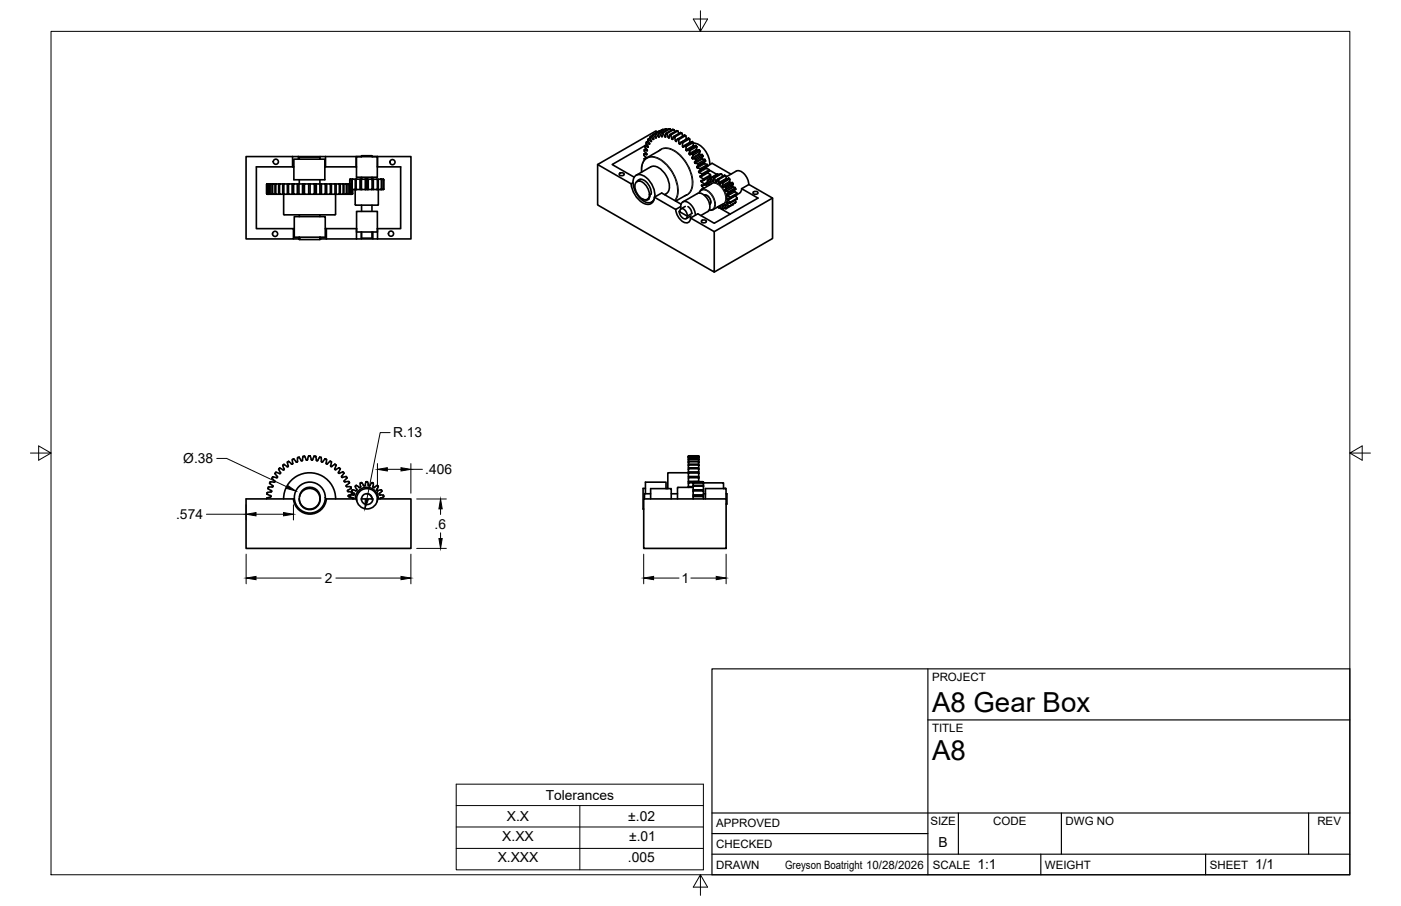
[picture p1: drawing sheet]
<svg xmlns="http://www.w3.org/2000/svg" width="432mm" height="279mm" viewBox="0 0 432 279" stroke-linecap="round" stroke-linejoin="round" font-family="sans-serif">
<defs><g id="words">
<g font-size="8.5">
<text x="287.3" y="219.5">A8 Gear Box</text>
<text x="287.3" y="234.5">A8</text>
</g>
<g font-size="4.3">
<text x="121.2" y="134.9">R.13</text>
<text x="56.5" y="142.8">Ø.38</text>
<text x="131.1" y="146.2">.406</text>
<text x="54.3" y="160.1">.574</text>
<text x="133.9" y="163">.6</text>
<text x="100.1" y="179.8">2</text>
<text x="210.1" y="179.8">1</text>
<text x="168.2" y="246.6">Tolerances</text>
<text x="156.2" y="253.3">X.X</text>
<text x="193.7" y="253.2">±.02</text>
<text x="154.8" y="259.4">X.XX</text>
<text x="193.9" y="259.4">±.01</text>
<text x="289.3" y="261.2">B</text>
<text x="153.4" y="266">X.XXX</text>
<text x="193.5" y="266">.005</text>
<text x="301.2" y="268.1">1:1</text>
<text x="386.8" y="268.1">1/1</text>
</g>
<g font-size="3.5">
<text x="287.3" y="210.1">PROJECT</text>
<text x="287.3" y="225.8">TITLE</text>
<text x="220.7" y="255.2">APPROVED</text>
<text x="286.7" y="254.5">SIZE</text>
<text x="306.1" y="254.5">CODE</text>
<text x="328.4" y="254.5">DWG NO</text>
<text x="406" y="254.5">REV</text>
<text x="220.7" y="261.5">CHECKED</text>
<text x="220.7" y="267.9">DRAWN</text>
<text x="242" y="267.9">Greyson Boatright 10/28/2026</text>
<text x="287.5" y="267.9">SCALE</text>
<text x="322.1" y="267.9">WEIGHT</text>
<text x="372.9" y="267.9">SHEET</text>
</g>
</g></defs>
<!-- layer: Visible -->
<g fill="none" stroke="#000" stroke-width=".51">
<path d="M204.3 39.9l-2.3 1.3 .1 .8a.26 .26 0 0 1 .2 .4 .26 .26 0 0 1-.3 .1 .26 .26 0 0 1-.2-.3l-.5-.7 2.1-1.2M205.3 39.8l-2 1.2 .7 1.1M205.3 39.8l.4 .2M205.4 39.7l-2.4 1.3 .1 1.1M206.2 39.8l-2.1 1.2v1.1M206.2 39.7v.1M206.2 39.7l.3 .1M207.7 40l-.4-.1-2 1.2-.1 1.1h-.3l-.5-1.2 2.1-1.2 .3 .4M82.2 59.7l.2 .2M82.2 56.9v2.8M82.3 59.7l.2 .2M82.3 56.9v2.8"/>
<path d="M82.3 56.7h.2l-.2 .2zM82.4 56.7l-.2 .2M82.4 59.9h.1M82.4 56.7h.1M82.5 59.9h.2M82.5 56.7h.2M82.6 56.7h.3l-.2 .1v3l.2 .1-.3-.1zM82.9 59.9h.3M82.9 56.7h.3M83.1 56.8l.3-.1-.2 .1v3l.2 .1-.3-.2zM83.4 59.9h.5M83.4 56.7h.5"/>
<path d="M83.9 56.7h.3l-.2 .1v3l.2 .1-.4-.1zM84.2 59.9h.7M84.2 56.7h.7M84.8 56.7h.4l-.2 .1v3l.2 .1-.4-.1zM85.2 59.9h.7M85.2 56.7h.7M85.9 56.7h.4l-.1 .1v3l.1 .1-.4-.1zM86.3 59.9l1.1 .2M86.3 56.7h.9M87.2 56.7h.5l-.2 .1v3l.2 .1-.6-.1zM87.7 59.9h.9M87.7 56.7h.9"/>
<path d="M88.6 56.7h.5l-.2 .2v2.9l.2 .1h-.5zM89.1 56.7h1M90.1 56.7h.5v3.2h-.5v-.2M90.1 56.7v.2M90.1 56.7v3.2h-1M90.2 51.5h.4M90.2 48.3h1.7M90.2 48.3h-14.4v25.4h14.6v-3.2h-11.4v-19h11.2M90.2 48.3v3.2M90.6 49.1h9.5v6.3h-9.5zM90.6 59.9h1.1M90.6 56.7h1.1"/>
<path d="M91.7 59.9h.1M91.7 56.7h.1M91.7 56.7v3.2M91.7 56.7h.5v3.2h-.5zM91.9 48.3h6.7v.8v-.6h-6.4v.6M91.9 48.3v.8M92.2 59.9h1.2M92.2 55.4v1.3h1.2M93.2 56.7v3.2M93.4 56.7h.5v3.2h-.5zM93.9 59.9h1.2M93.9 56.7h1.2"/>
<path d="M95.1 56.7h.5v3.2h-.5zM95.6 59.9h1.2M95.6 56.7h1.2M96.8 56.7h.5v3.2h-.5zM97.3 59.9h1.2M97.3 56.7h1.2M97.5 56.7v3.2M98.5 56.7h.5v3.2h-.5zM98.6 55.4v1.3M98.6 48.3h1.7M99 59.9h1.1M99 56.7h1.1"/>
<path d="M99.1 56.7v3.2M100.1 51.5h.2M100.3 51.5h9.4M100.3 48.3v3.2M100.3 48.3h9.4M100.6 59.7v.2M100.6 56.9v-.2h-.5v3.2h.5M100.6 59.9h1M101.6 56.7h.6l-.1 3.2h-.5l.2-.2v-2.8zM101.6 56.7h-1v3.2M102.1 59.9h1M102.1 56.7h1"/>
<path d="M103.1 56.7l.5 .1-.1 3.1h-.4l.2-.1v-3zM103.5 59.9h.9M103.5 56.7h.9M103.6 59.9l-.2 .2M104.4 56.7l.5 .1-.1 3.1h-.4l.2-.1v-3zM104.8 59.9h.8M104.8 56.7h.8M105.6 56.7l.4 .1-.1 3.1h-.3l.1-.1v-3zM105.9 59.9h.7M105.9 56.7h.7M106.6 56.7l.4 .2-.2 3h-.2l.1-.1v-2.9zM106.8 59.9h.5"/>
<path d="M106.8 56.7h.5M107.3 56.7l.4 .1-.1 3.1h-.3l.2-.2v-2.8zM107.6 59.9h.3M107.6 56.7h.3M107.8 56.7v-1.3l.3-.1-.2 .1v1.3M107.9 56.7l.3 .1-.1 3.1h-.2l.2-.1v-3zM108.1 55.3h.4M108.1 59.9h.4M108.1 56.7h.3M108.4 56.7h.1M108.5 55.3h.3l-.3 .1v2.9l.3 .1h-.4zM108.5 58.4v1.4l-.2 .1"/>
<path d="M108.5 58.4l-.1 1.5M108.6 59.7l-.1 .2M108.6 58.4v1.3M108.7 59.7l-.2 .2M108.8 58.4h.7M108.8 55.3h.7M109.5 55.3h.5l-.2 .1v2.9l.2 .1-.5-.1zM109.7 51.5h.2M109.7 48.3h1.6M109.7 48.3v3.2M109.9 48.3h6.4v6.4h-6.4zM110 55.3h1"/>
<path d="M111 55.3v3.1h-1M111 55.3h.5v3.1h-.5l.1-.1M111 55.3l.1 .2M111.3 48.3a2.26 2.26 0 0 1 2.1-.3h1.2v.3h1.8M111.3 48.3h.1M111.4 54.7v.6M111.5 55.3h1.1M111.5 58.4h1.1M112.6 58.4h.2M112.6 55.3h.2M112.6 55.3v3.1M112.8 55.3h.5v3.1h-.5z"/>
<path d="M113.3 58.4h.2M113.3 55.3h1.2M113.5 58.4h1M113.5 55.3v3.1M114.5 55.3v3.1h.5v-.1M114.5 55.3h.5v.2M114.6 54.7v.6M116.1 55.3l.5 .1-.1 3h-.4l.2-.1v-2.9zM116.1 55.3h-1l-.1 3.1h1.1M116.3 51.5h7.2v19h-7.1M116.4 48.3h10.3v25.4h-10.3M116.4 48.3v3.2"/>
<path d="M116.5 58.4h.8M116.5 55.3h.8M116.8 58.4l-.2 .2v4.5l-.2 .2-6.9-.1-.2-4.8M117.3 55.3l.4 .1-.1 3h-.3l.2-.1v-2.9zM117.6 55.3l.7 .1v2.9l-.7 .1M118 55.3l.2 .1v2.9l-.2 .1M184.2 50.7v12.5l35.9 20.7v-12.5l-7.3-4.2M190.9 53.6a.82 .82 0 0 1 .8-.4 .82 .82 0 0 1 .6 .7 .82 .82 0 0 1-.8 .3 .82 .82 0 0 1-.6-.6zM194.5 56.7a7.3 7.3 0 0 0 4.9 6.3 2.06 2.06 0 0 0 2.3-2.2M196.1 54.1l4.5-2.6a4.2 4.2 0 0 1 4.8 2.7 4.2 4.2 0 0 1-.1 5.5l-.5 .3M196.2 56.1a2.76 2.76 0 0 1 3.5 2l.4 1.3a1.56 1.56 0 0 1-.6 2.1 1.56 1.56 0 0 1-2.1-.5 4.3 4.3 0 0 1-1.5-4.6zM196.4 55.9a1.61 1.61 0 0 1 2.7 .1l1.4 2.1 .2 1.7-.4 .2"/>
<path d="M197.5 55.3l-1.2 .7M198.5 47.5v.5l.8 .7M198.6 49v.3M198.6 46.2v.4l.7 .7M198.9 44.9l-.1 .4 .7 1-.1 .2M199.1 47.2l-.6 .3 .9 .1M199.1 45.8l-.5 .4 .8 .3M199.2 48.6l-.6 .3 .3 .1M199.3 43.8l-.2 .4 .6 1.2-.8-.4 .5-.4-10.7 6.1 6.8 4M199.3 47.3l.1 .3M199.4 47.5v.1M199.8 43.5l-.5 .4 .9 .5"/>
<path d="M199.8 42.8l-.2 .4 .6 1.2M200.5 42.1l-.2 .3 .3 .8a.26 .26 0 0 1 .2 .3 .26 .26 0 0 1-.3 .2 .26 .26 0 0 1-.2-.4l-.5-.4 .5-.4M201.1 41.7l-.5 .4M202.7 40.7l-.5-.3-18 10.3 10.3 6 .6-.3M203.4 40.3l-2.3 1.3 .2 .9a.28 .28 0 0 1 .2 .3 .28 .28 0 0 1-.4 .2 .28 .28 0 0 1-.1-.3l-.4-.6M203.4 40.3h.1M203.7 46.2l-5 3-.8 1.6-.2 2.3M204.1 42.1h-.1M204.6 40l-.3-.1-2.1 1.2 .6 1 .2 .1 .2-.1M208.9 40.4l-.4-.1-2 1.2-.3 1-.2-.1-.4-1.3 2-1.1 .4 .6M210.1 41.1l-.4-.2-2 1.2-.2 .4a.28 .28 0 0 1-.2 .4 .28 .28 0 0 1-.3-.3l-.2-1 2-1.2 .4 .8M210.4 42l-.4-1-2 1.2 .2 1.2"/>
<path d="M211.3 44.9l-.2 .1M211.3 41.9l-.3-.3-2.3 1.5a.29 .29 0 0 1-.1 .4 .29 .29 0 0 1-.4-.1M211.5 46.3v.1M211.5 42.9l-.3-1-2 1.1 .2 1.4M212.5 42.9l-.3-.3-2.2 1.2-.5 .7-.1-.2M212.7 44l-.3-1.2-2 1.2v.6a.4 .4 0 0 0-.1 .5 .4 .4 0 0 0 .5 .1l.3-.2M213.3 48.8l.4-1 2.1-1.2-.1 .4a.49 .49 0 0 0 0 .7 .49 .49 0 0 0 .7 0l-2.1 1.2-.8 .1-.2-.2M213.4 43.7h-.1M213.4 43.7l-2.3 1.3M213.4 43.7l.3 .3M213.7 44.1a6.3 6.3 0 0 1 5.1 6.1l-.1 .6M213.9 45.2l-.3-1.2-2.1 1.2v1.2"/>
<path d="M214.4 45l-2.9 1.4M214.4 45h.1M214.4 44.9l-2.5 1.4M214.5 44.9l.3 .4M214.6 46l.1-.8-2.1 1.2-.2 .9 .3 .4M214.6 46l.3 .4M214.9 46.4l.6-.2-2.9 1.5M214.9 46.4l-2.2 1.3M214.9 59.7a3.2 3.2 0 0 1 3.6 2.5l.2 .6a2.2 2.2 0 0 1-.6 2.4l-2.1 1.3M214.9 59.7l-4.4 2.6M215.4 52.8l-.1 .2M215.5 46.2l.3 .4"/>
<path d="M215.6 52.7l2.5-1.5-2.7 1.6M216.1 55.9l1 .8 1-.6M216.2 58.5l-.7 1M216.3 48.7l.4-.6-2.1 1.2-.5 .7M216.3 57.5l.7 .5M216.3 58.4h.1M216.3 58.4l-.1 .1M216.3 48.7l.1 .3M216.4 49l.9 .2-2.1 1.3-1-.2-.1-.3M216.4 47.7l.3 .4M216.6 54l-.2 .1M217 50.1l.2 .4"/>
<path d="M217 50.1l-2.2 1.4M217.2 50.5l.8 .3-2.1 1.2-.9-.2-.2-.2M217.3 49.2l.2 .4M217.4 49.6l-2.1 1.2-.5 .6M217.4 49.6l-.4 .5M217.6 51.6l.2 .3M217.7 56.8l.1 .4M217.7 51.9l.1 .1M217.8 52l.7 .4M218 50.8l.1 .4 1.4-.8 5.8 3.3M218.1 53.2l.1 .2M218.2 53.4l.7 .6-2 1.2-.6-.3a.41 .41 0 0 1-.6-.5 .41 .41 0 0 1 .6-.3h.1"/>
<path d="M218.2 55.5l-.2 .4 .6 .9-.1 .3-.7-.4M218.3 56.4l-1.3 .7h-.8l.1 .3M218.4 54.7l.4 .4M218.5 52.4l-2 1.2-1-.3-.1-.3M218.5 52.3l.2 .5M218.5 52.4l2.4 1.4 .2-.1M218.6 52.8l-2.3 1.3M218.6 52.8h.1M218.8 55.2l-.6 .4 .7 .7 .2-.3M218.8 55.2l.3 .8M218.9 53.9l.1 .4-2.2 1.3-.7 .1v.2M219.4 56.7l-3.2 1.8"/>
<path d="M220.7 56.1h.2M221.5 53.9l-.4-.2-2.2 1.2-.1 .3M222.3 53.7l-.3-.1-2 1.2-.1 1.1h-.2l-.6-1M222.6 57.3l.4 .4M222.7 54.4l-.4-.7-2.1 1.1 .5 1.2M223.1 57.7l2.6-1.4-2.7 1.5M223.5 58.4l2.3-1.2 .2-.5-2.1 1.1-.5 .7 .2 .4M223.6 54.2l-.3-.2-2.2 1.3-.2 .8M223.8 54.6l3.1-1.8a2.85 2.85 0 0 1 3.2 1.9l.7 2.2M224 55.3h.1M224 55.3l-.4-1.1-2.1 1.2 .2 1.2M224 59.8l.2 .6"/>
<path d="M224.6 55l-2.3 1.3-.3 .5-.3-.2M224.6 55h.1M224.6 55l-2.3 1.3M224.6 55l.3 .3M225.1 56.5l-.2-.4-.1-.9-2 1.2-.2 .9M225.7 57.3l.1 .4M225.7 57.2l.2 .5 .7 .3-2.1 1.2-.9-.3M225.7 56.3l.3 .4M226.2 58.7l.9 1-2 1.1-.9-.4M226.6 57.9l.2 .4M226.7 58.4l-2.7 1.4M226.7 58.4l-2.4 1.4"/>
<path d="M227.1 59.6l.1 .4-2.1 1.2h-.9v.4l.7 .7 2.2-1.1-.6-.8 1.4-.8M228.6 58.2l5 2.9-13.5 7.8-5-3-2.3 1.3M228.6 58.2l2.2-1.3 7.3 4.2v12.5l-18 10.3M228.6 58.2l-.2 .8-.5 .6M232.1 59.3a.82 .82 0 0 1 .9-.3 .82 .82 0 0 1 .6 .6 .82 .82 0 0 1-.9 .4 .82 .82 0 0 1-.6-.7zM87.4 60.1v6l.2 .2h15.6l.2-.2v-6M90.4 70.5h.3M90.7 66.8h9.5v6.4h-9.5zM92.2 66.3v.5M98.6 66.3v.5M98.6 73.7h.1M98.7 73.2l-.1 .7h-6.4v-.7v.5h-1.8"/>
<path d="M98.7 73.7h1.9M100.2 70.5h.4M100.6 70.5v3.2M100.6 70.5h9.3v3.2M100.6 73.7h9.3M109.9 73.7h1.5M109.9 65.2h6.4v6.3h-6.4zM111.4 71.5v2.2h3.5v-2.2M111.4 71.5v1.9h3.2v-1.9M111.4 63.3v1.9M114.6 63.3v1.9M114.9 73.7h1.5"/>
<path d="M116.3 70.5h.1M116.4 70.5v3.2M199.6 61.4l-.1 .1M200 61.4l-.3 .2M200.3 60h.1M200.4 60a1.43 1.43 0 0 1-.8 1.6 1.43 1.43 0 0 1-1.7-.3M201.4 62l-.6 .3M201.7 60.8l2.2-1.3 6 3.5M201.7 60.8l6.6 3.8M201.8 60.7a6.8 6.8 0 0 0-4.5-6.9 2.1 2.1 0 0 0-2.2 2.9 6.6 6.6 0 0 0 4.8 5.8 1.71 1.71 0 0 0 1.7-1.1M208.3 64.6a4.5 4.5 0 0 0 3.4 4.1 1.36 1.36 0 0 0 1.1-1.5M209.3 65.2a1.97 1.97 0 0 0 2.3 2.1l.2-.7"/>
<path d="M209.5 65.1l-.2 .1 2.5 1.5 1.5-.9M209.6 65.1a.69 .69 0 0 1 .3-.7 .69 .69 0 0 1 .8 .1l.6 .6 .5 1.3M209.8 63.7l-1.5 .9M209.8 64.2a1.49 1.49 0 0 1 .6-1.9 1.49 1.49 0 0 1 1.9 .3 5.1 5.1 0 0 1 2 3.8M211.2 63.6l-1.3 .8M211.6 60l-3.3 2M212 63.7a2.49 2.49 0 0 1 1.2 2M213 66.6l-1.5 .8M216.2 68.1a.82 .82 0 0 1 .8-.3 .82 .82 0 0 1 .7 .6 .82 .82 0 0 1-.9 .4 .82 .82 0 0 1-.6-.7zM217.1 60.3h.8l.8 .9 .4 .9-.4 .9M221.1 63.9h.1M221.2 63.9l.3 .1"/>
<path d="M221.5 64l3.5 2M221.6 63.6l-.1 .4M222 63.4l.3 .9 .4 .2M222.1 63.7l-.6 .3M222.9 62.8l-3.3 1.9-1 .1M223.3 64.1l-.6 .3-.1-.9 .3-.1 .6 .9h.4M224.2 62.3l-.1 .4M226 62.9l-2.1 1.4M226.5 60.3l.1 .1M226.5 61.8l.2 .6-2 1.2-.7-.9M226.7 62.4l-2.1 1.4-1-.7-.2 .1 .5 1.1M227.2 61.1l-.1 .4-2.1 1.2-.8-.4"/>
<path d="M238.1 61.1l-18 10.3M75.8 153.9h14.6a5.1 5.1 0 0 0 5.1 4.6 5.1 5.1 0 0 0 5.1-4.6h9.3a3.3 3.3 0 0 0 3.2 3.1 3.3 3.3 0 0 0 3.3-3.1h10.3v15.2h-50.9zM83.3 153.3l-1.1 .3v.3M83.4 152.8l.1 .3-.2 .2M83.7 151.5l-.2 .2-1.2 .2v.5l1.1 .4M84 149.7l.1 .4M84.1 150.1l-1.4 .1-.1 .4 1.1 .9M84.7 148.3v.2M84.7 148.5l-.2 .2-1.2-.1-.2 .4 .9 .8M85.9 144.6l.3 .8a.36 .36 0 0 1 .2 .6 .36 .36 0 0 1-.6-.1l-.8-.3-.2 .4 .4 .7a.37 .37 0 0 1 .3 .5 .37 .37 0 0 1-.6 0l-.9-.1-.2 .3 .8 .9M85.9 144.6l.3-.3 1 .6M87.4 153.9a8 8 0 0 1 8-8.1 8 8 0 0 1 8 8.1"/>
<path d="M88.6 142.5l.1 .8a.36 .36 0 0 1 0 .6 .36 .36 0 0 1-.5-.2l-.7-.5-.3 .3 .4 1.2-.4 .2M88.9 142.3l.3 .2a.63 .63 0 0 0 1 .4M88.9 142.3l-.3 .2M90.1 141.7l.1 1.2M90.5 141.5l-.4 .2M92.2 153.9h.1M92.2 153.8a3.2 3.2 0 0 0 3.3 3.4 3.2 3.2 0 0 0 3.2-3.3M92.3 153.2a3.2 3.2 0 0 1 3.5-2.9 3.2 3.2 0 0 1 2.9 3.5M96.9 140.7l-.2 .4a.52 .52 0 0 1-.2 .5 .52 .52 0 0 1-.6 .1l-.3-1.1h-.5l-.1 .3a.64 .64 0 0 1-.7 .9l-.5-1.1h-.4l-.1 .8a.36 .36 0 0 1-.3 .6 .36 .36 0 0 1-.4-.4l-.5-.7-.4 .1v.4a.51 .51 0 0 1 .1 .6 .51 .51 0 0 1-.6 .3l-.7-.9M96.9 140.6l.4 .1 .2 1.2M97.5 141.9l.4 .2 .6-1.1h.3l.2 .1v1.2M98.6 153.9h.1"/>
<path d="M99 142.3a.64 .64 0 0 0 1-.5l.2-.3 .4 .1v1.4M100.6 143h.3l.9-.8 .2 .1 .2 .1-.2 1.4M102 143.8l.3 .1M103.6 143.4l-.4 1.4M103.6 143.4l-.4-.2-.9 .6M104.6 144.3l-1.1 .5h-.3M104.6 144.3l.3 .2-.2 .5a.51 .51 0 0 0-.4 .4 .51 .51 0 0 0 .4 .5l1-.4M105.8 145.5l.2 .4-.7 1.2M106.1 148.5h1.5l.1 .4-.3 .3a.52 .52 0 0 0-.5 .3 .52 .52 0 0 0 .1 .6h1.1M106.7 147l-1.2 .2-.2-.1M106.8 147l.2 .3-.9 .9v.3M107.1 151.4l.2 .2"/>
<path d="M107.3 151.6l1.2 .2v.4l-.6 .4a.42 .42 0 0 0-.6 .4 .42 .42 0 0 0 .7 .3l.6 .2M107.9 152.8l-.1 .3 .3 .2M108.1 150.1l.2 .4M108.2 150.5l-1.1 .9M108.4 151.4l.7 .7M108.5 151l-.1 .4M108.5 151.1l1.2 .3 .3-.3M108.6 153.5l.3 .3M108.7 153.5v.4M109.2 152.1a.43 .43 0 0 1-.1 .5 .43 .43 0 0 1-.6 0l-.6 .2M109.5 153.8a3.6 3.6 0 0 1 3.5-3.5 3.6 3.6 0 0 1 3.6 3.5M109.9 154.4a3.2 3.2 0 0 1 3.4-3.7 3.2 3.2 0 0 1 2.9 4"/>
<path d="M110.9 150.4l-1.1-.7-.2 .1v.4l.4 .9M111.4 148.8l-.4 .2 .2 1.1-.3 .3M111.4 148.8l.6 .9M111.4 153.8a1.6 1.6 0 0 1 1.6-1.5 1.6 1.6 0 0 1 1.6 1.5M112 149.7l.5 .1M112.6 149.6l-.1 .2M113.1 152.3a1.6 1.6 0 0 1 1.6 1.6M114.7 148.8l-.4 .5a.39 .39 0 0 1-.4 .5 .39 .39 0 0 1-.4-.4l-.3-.8h-.3l-.3 1M114.7 148.8l.3 .1-.1 1.2 .3 .3M114.9 153.8a1.79 1.79 0 0 1-1.8 1.8 1.79 1.79 0 0 1-1.7-1.8l3.5 .1M116.3 149.7l.3 .2-.3 .7a.37 .37 0 0 0-.1 .6 .37 .37 0 0 0 .6 0l.7-.1M116.3 149.7l-1.1 .7"/>
<path d="M116.8 152.3l.4 .4M117.2 152.7l1 .1M117.3 153.5l-.2 .3M117.5 151l.2 .4M117.7 151.4l-.8 .9M118.2 152.8l.1 .4-1 .4M198.4 153.9h25.4v15.2h-25.4zM198.9 150.6h-.7v6.4h.2M200.5 153.9v-3.2h6.4v3.2M200.5 152.3h-1.9v1.6M205.3 150.7v-2h-6.4v3.6M205.3 150.6h.5"/>
<path d="M205.8 146v4.7M206.9 152.3h1.9M212 145.8h-6l-.2 .2M212.2 145.6l3.1-.1v.5l-.1-.1h-2.9l-.1 .1zM212.2 147h3.1v.5h-3.1zM212.2 149v1.1h1.4M212.2 147.5v1h3.1v-1M212.2 146v1M212.2 144.7v.9M212.2 143.6v.7M212.2 142.6v.6M212.2 141.8v.5"/>
<path d="M212.2 141.2v.4M212.2 140.9v.2M212.2 140.8h.1M212.2 144.3h3.1v.4l-.1-.2h-2.9l-.1 .2zM212.2 143.2h3.1v.4l-.1-.2h-2.9l-.1 .2zM212.2 141.6l3-.1 .1 .3-.1-.2h-2.9l-.1 .2zM212.2 142.3l3-.1 .1 .4-.1-.2h-2.9l-.1 .2zM212.2 141l3-.1 .1 .3-.1-.1h-2.9l-.1 .1zM212.2 140.7h3l.1 .2-.1-.2zM212.2 145.6l-.2 .2M212.4 150.1h-.2v.2M212.4 148.5h-.2v.5"/>
<path d="M212.4 140.6l-.2 .2M212.4 140.6h2.8M212.4 140.6l-.2 .1M213.6 148.9l-1.4 .1M213.6 149.8l3.1-.1 .1 .4-.2-.2h-2.8l-.2 .2zM213.6 151.6v2.3M213.6 150.1v1M213.6 149.2v.6M213.6 152.7h3.2M213.6 153.2h3.2M213.6 152.6h3.2M213.6 150.1l-.2 .2-4.5 .1-.1 3.5"/>
<path d="M213.7 148.9l3-.1 .1 .4-.2-.3h-2.8l-.2 .3zM213.7 151.1h3M213.8 148.6l-.2 .4M213.8 151.1h-.2v.5M213.8 148.6h2.8M213.8 148.6l-.2 .1M215.2 148.5l.1 .1M215.2 140.6l.1 .2M215.2 140.6l.2 .1M215.3 140.8v.3M215.3 141.2v.4M215.3 141.8v.5"/>
<path d="M215.3 142.6v.6M215.3 143.6v.7M215.3 144.7v.9M215.3 146v1M216.6 151.1h.2v.5l-.1-.2h-3l-.1 .2M216.6 148.6l.2 .4M216.6 148.6l.2 .1M216.8 149.2v.6M216.8 150.1v1M216.8 151.6v2.3M216.8 148.9h6.2v1.8l.6-.1M216.8 152.3h.6"/>
<path d="M217.4 153.9v-3.2h6.4v3.2M223.6 150.6v.1M223.8 152.3h.2v3.1h-.2"/>
<circle cx="85" cy="49.9" r=".79"/>
<circle cx="121" cy="50" r=".79"/>
<circle cx="84.8" cy="72.1" r=".79"/>
<circle cx="120.5" cy="72.1" r=".79"/>
<circle cx="95.4" cy="153.8" r="3.2"/>
<circle cx="95.5" cy="153.4" r="4.8"/>
</g>
<g fill="#000">
<circle cx="220.9" cy="53.8" r=".25"/>
<circle cx="92.2" cy="73.7" r=".25"/>
<circle cx="98.7" cy="73.7" r=".25"/>
</g>
<!-- layer: Visible Narrow -->
<g fill="none" stroke="#000" stroke-width=".31">
<path d="M204.3 39.9l-.2 .1M205.3 39.7l-.2 .1M206.2 39.7l.2 .1M207.3 39.9l.3 .1M197.8 53a3.5 3.5 0 0 1 3.4-4.5 10.6 10.6 0 0 1 7.4 8.5l.2 1a5.3 5.3 0 0 1-.9 3.8M198.6 47.5v.5M198.6 49l.1 .3M198.7 46.2l-.1 .4M198.9 45l-.1 .4M199.3 43.9l-.1 .3M199.3 47.6l-.1 .1M199.4 48.6a5.4 5.4 0 0 1 6.2 2.1 11.3 11.3 0 0 1 3.2 9.9l-.7 1.3"/>
<path d="M199.5 46.4l-.1 .1M199.8 45.3l-.2 .1M199.9 43l-.2 .3M200.2 44.3l-.2 .1M200.6 42.2l-.3 .3M200.8 43.5l-.2 .1M201.4 41.5h-.1M201.4 41.7l-.3 .1M201.5 42.8l-.3 .1M202.2 42.5h.1M202.2 42.3l-.2 .1M202.3 41.1h-.2"/>
<path d="M202.3 41.3l-.3 .1M203 46.6a3.8 3.8 0 0 1 5.1 0 12.3 12.3 0 0 1 5.4 11.1 3.2 3.2 0 0 1-2.6 2.8M203.1 42l-.2 .1M203.1 42.2h.1M203.2 42.2h-.2M203.3 41.1l-.3 .1M203.3 40.9h-.2M203.4 40.3h-.1M203.7 46.2a5.3 5.3 0 0 1 5.9 1.9 11.2 11.2 0 0 1 3.4 10.3l-.8 1.2-.5 .4M204 42.1h.1M204.1 41.1l.3 .1M204.1 41.8l-.3 .2"/>
<path d="M204.2 40.9h.2M205.1 42.2h.1M205.1 41.9l-.2 .2M205.2 42.1l-.2 .1M205.2 41.3l.4 .1M205.3 41.1h.3M206.2 42.1l-.3 .2M206.2 42.5h-.1M206.2 42.4l-.1 .1M206.4 41.7l.4 .1M206.5 41.5l.3 .1M207.3 42.9l-.1 .1"/>
<path d="M207.4 42.8l-.2 .1M207.4 42.5l-.4 .3M207.6 42.2l.4 .3M207.7 42l.3 .2M208.5 43.5l-.2 .1M208.5 43.4l-.2 .2M208.5 40.3l.3 .1M208.7 43.1l-.5 .3M208.8 43l.4 .3M209 42.8l.3 .2M209.6 44.3l-.2 .1M209.7 44.2l-.3 .2"/>
<path d="M209.7 40.9l.3 .1M210 43.9l.3 .3M210.2 43.8l.3 .2M210.8 45.2l-.3 .2M211 41.6l.2 .3M211.1 45l.4 .4M211.3 44.9l.3 .2M211.5 42.9l-2.2 1.3M212.2 42.6l.2 .2M212.2 46.2l.4 .4M212.4 46.1l.3 .3M212.6 43.8l-2.3 1.3"/>
<path d="M212.7 44l-2.3 1.3M213.2 47.5l.3 .5M213.3 43.7l.3 .3M213.5 47.5l.2 .3M213.6 44.9l-2.2 1.2M213.7 45.1l-2.2 1.3M213.8 45.1l-2.3 1.3M214.2 49l.2 .4M214.4 48.9l.2 .4M214.4 44.9l.3 .3M214.6 46l-2.2 1.3M214.7 46.2l-2.3 1.3"/>
<path d="M214.7 46.3l-2.2 1.3M215 50.4l.2 .6M215.2 50.4l.2 .4M215.5 46.3l.2 .3M215.5 47.3l-2.2 1.3M215.5 47.5l-2.2 1.3M215.6 59.5a1.47 1.47 0 0 1 2.5-.5 4.5 4.5 0 0 1 1.8 5.3l-.8 .4h-.5M215.6 47.6l-2.2 1.3M215.7 52l.2 .5M215.8 47.7l-2.3 1.3M215.9 52l.2 .4M216.1 54.2l-.3 .2"/>
<path d="M216.2 58.5a3.5 3.5 0 0 1 4 2.8 2.73 2.73 0 0 1-.4 3.4M216.2 53.5l.2 .6M216.2 55.7l-.2 .1M216.3 48.7l-2.2 1.3M216.3 48.9l-2.2 1.3M216.3 57.1l-.1 .1M216.3 58.4h-.1M216.4 49l-2.3 1.3M216.4 47.7l.2 .4M216.5 55.7l-.4 .2M216.5 57.1l-.3 .2M216.5 53.6l.1 .3"/>
<path d="M216.5 49.1l-2.2 1.3M216.7 55.1l.1 .5M216.9 57.1l-.6 .4M216.9 56.6l.1 .5M216.9 55.1l.1 .4M217 50.3l-2.2 1.3M217 50.4l-2.2 1.3M217.2 56.7v.3M217.2 50.5l-2.2 1.3M217.2 49.3l.2 .3M217.6 51.7l-2.3 1.3M217.6 51.8l-2.3 1.3"/>
<path d="M217.8 52l-2.3 1.3M217.8 56.7l-.1 .4M217.9 50.8l.2 .4M218 53.2l-2.2 1.3M218.2 53.4l-2.3 1.3M218.3 55.7l-.2 .2M218.4 54.8l-2.2 1.3M218.5 52.4l.1 .4M218.6 56.7l-.4 .2M218.6 56.9l-.2 .1M218.9 54l.1 .3M218.9 56.9a1.78 1.78 0 0 1 2.8 0 5.1 5.1 0 0 1 1.9 5.5l-.6 .6-.5 .1"/>
<path d="M219 55.9l-.3 .2M219.1 54.9h-.2M219.1 55.1l-.3 .1M219.1 56l-.3 .2M219.4 56.7a3.5 3.5 0 0 1 3.9 2.7 2.73 2.73 0 0 1-.4 3.4M219.9 55.4l-.4 .2M219.9 55l.3 .1M219.9 55.6l-.3 .2M219.9 55.9h.1M220 55.8l-.2 .1M220 54.8h.2M221 56.1h-.1"/>
<path d="M221 55.9l-.3 .1M221 55.6l-.5 .3M221.1 55.4l.4 .2M221.1 53.7l-.2 .1M221.1 55.3l-.6 .4M221.3 55.2l.2 .1M222 53.6l.2 .1M222 56.6l-.1 .1M222.3 56.3l.4 .4M222.6 56.1l.2 .3M223.3 54l.2 .2M223.5 57.6l.3 .5"/>
<path d="M223.7 57.5l.2 .3M223.8 54.9l-2.2 1.3M223.8 55.1l-2.2 1.3M223.9 55.3l-2.2 1.3M224.2 59.8l-.2 .2M224.3 59.1l.2 .5M224.6 55l.2 .2M224.6 59.1l.1 .4M224.8 56l-2.2 1.3M224.9 55.9l-2.2 1.3M224.9 56.2l-2.2 1.3M225 56.4l-2.2 1.3"/>
<path d="M225.7 57.4l-2.3 1.3M225.7 56.4l.2 .3M225.8 57.6l-2.2 1.3M226 57.7l-2.3 1.4M226.1 57.7l-2.3 1.3M226.3 58.9l-2.3 1.3M226.4 59.1l-2.2 1.3M226.6 59.1l-2.3 1.3M226.6 58l.1 .3M227.1 59.7v.3M217 60.1a2.02 2.02 0 0 1 1.8 3.1M221.2 63.8l.3 .2"/>
<path d="M222.3 64.3h.4M222.9 63.4l-.3 .2M223 63.6l-.3 .2M223.6 63.1l-.2 .1M223.8 63.2l-.4 .2M223.8 64.2l-.3 .1M223.9 63.4l-.4 .1M224.1 62.3h-.1M224.2 62.3l-.2 .2M224.3 61.2l-.1 .1M224.4 62.5l-.4 .2M224.5 63.4l-.2 .3"/>
<path d="M224.5 61.3l-.3 .1M224.6 62.6l-.4 .2M224.7 63.5l-.1 .2M224.8 60.8l.1 .4M224.9 62.2l-.1 .5M225.1 60.8v.3M225.1 62.3v.3M226.5 60.4l-2.2 1.3M226.7 60.5l-2.3 1.3M226.7 62.4l-.1 .2M227.1 61.2v.3"/>
</g>
<!-- layer: Border -->
<path d="M15.7 9.7h400.3v260.1h-400.3zM215.9 3.3v6.4l-2.2-3.8h4.4l-2.2 3.8M9.4 139.7h6.3l-3.8-2.2v4.4l3.8-2.2M416 139.7l3.8 2.2v-4.4l-3.8 2.2h6.4M215.9 269.8l2.2 3.8h-4.4l2.2-3.8v6.3" fill="none" stroke="#000" stroke-width=".31"/>
<!-- layer: Titleblock -->
<path d="M219.4 206.3h196.6v63.5h-196.6zM286 206.3v63.5M286 222h130M219.4 257.1h66.6M219.4 250.7h196.6M295.4 250.7v12.7M327.1 250.7v12.7M403.3 250.7v12.7M219.4 263.4h196.6M320.8 263.4v6.4M371.6 263.4v6.4" fill="none" stroke="#000" stroke-width=".36"/>
<!-- layer: Custom Tables -->
<path d="M140.6 241.8h76.2v26.4h-76.2zM140.6 248.4h76.2M140.6 255h76.2M178.7 248.4v19.8M140.6 261.6h76.2" fill="none" stroke="#000" stroke-width=".31"/>
<!-- layer: FD_Dimensions -->
<g fill="none" stroke="#000" stroke-width=".31">
<path d="M120.2 133.4h-3l-4.1 20.5M63.6 158.6h12.3M66.8 141.4h3l18.6 8.7M75.9 155.7v4.7M78.9 158.6h8.5M90.4 155.7v4.7M116.3 143v9.1M119.4 144.7h4.2M126.6 143v9.1M126.6 144.7h3.6M128.4 153.9h9.2M135.8 156.9v1.8"/>
<path d="M75.9 170.9v9.1M78.9 178.3h20.1M103.5 178.3h20.1M126.6 170.9v9.1M128.4 169.1h9.2M135.8 164.3v1.8M198.4 170.9v9.1M201.4 178.3h7.9M212.9 178.3h7.8M223.8 170.9v9.1"/>
</g>
<path d="M75.9 158.6l3-.5v1zM87.4 158.1l3 .5-3 .5zM88.6 149.7l2.6 1.7-3-.8zM112.6 153.8l1 .2-1.1 2.9zM116.3 144.7l3.1-.5v1zM123.6 144.2l3 .5-3 .5zM135.8 153.9l.5 3h-1zM75.9 178.3l3-.5v1zM123.6 177.8l3 .5-3 .5zM135.3 166.1h1l-.5 3zM198.4 178.3l3-.5v1zM220.7 177.8l3.1 .5-3.1 .5z" fill="#000" stroke="#000" stroke-width=".31"/>
<use href="#words"/>
</svg>
